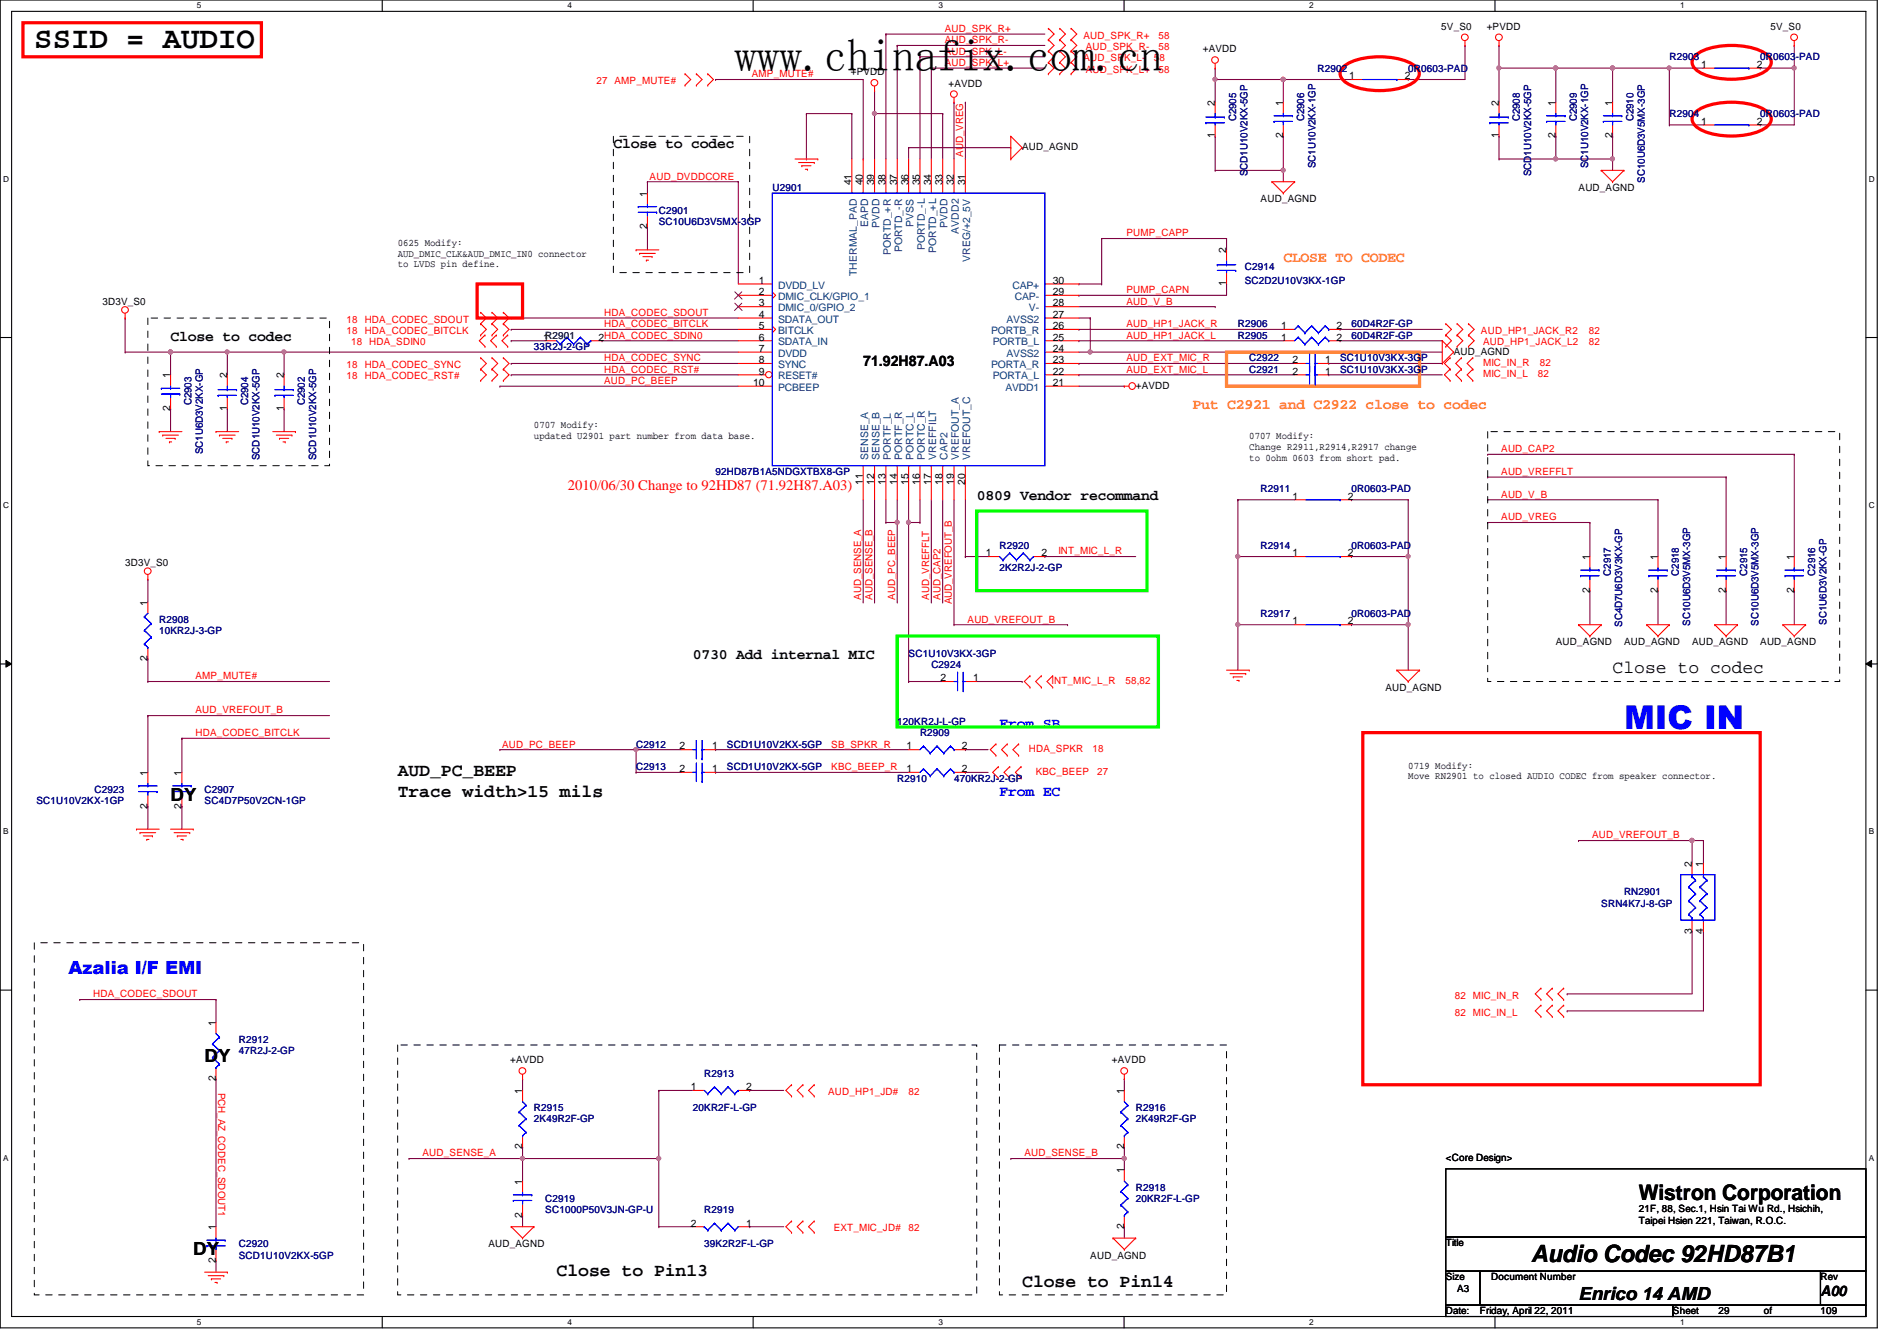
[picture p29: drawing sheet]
<svg xmlns="http://www.w3.org/2000/svg" width="297mm" height="210mm" viewBox="0 0 297 210" stroke-linecap="round" stroke-linejoin="round" font-family="sans-serif">
<defs><g id="words">
<text font-size="7.1" x="115" y="11.1">www.chinafix.com.cn</text>
<text font-size="5.1" fill="#00f" x="254.3" y="114.1">MIC IN</text>
<text font-size="4.8" x="5.4" y="7.6">SSID = AUDIO</text>
<text font-size="3.7" x="239.7" y="197.5">Audio Codec 92HD87B1</text>
<text font-size="3.3" x="256.6" y="187.9">Wistron Corporation</text>
<g font-size="2.8">
<text x="252.5" y="105.4">Close to codec</text>
<text x="26.7" y="125.3">DY</text>
<text x="62.3" y="121.5">AUD_PC_BEEP</text>
<text x="62.3" y="124.7">Trace width&gt;15 mils</text>
<text x="32" y="166.2">DY</text>
<text x="30.3" y="196.4">DY</text>
<text x="87.2" y="199.7">Close to Pin13</text>
<text x="160.1" y="201.5">Close to Pin14</text>
<text x="247.2" y="203.5">Enrico 14 AMD</text>
</g>
<text font-size="2.8" fill="#00f" x="10.7" y="152.5">Azalia I/F EMI</text>
<g font-size="2.3">
<text x="96.1" y="23.2">Close to codec</text>
<text x="26.7" y="53.4">Close to codec</text>
<text x="135.2" y="57.2">71.92H87.A03</text>
<text x="152.9" y="78.3">0809 Vendor recommand</text>
<text x="108.5" y="103.2">0730 Add internal MIC</text>
<text x="285.1" y="202.8">A00</text>
</g>
<g font-size="2.3" fill="#ff8000">
<text x="201" y="41">CLOSE TO CODEC</text>
<text x="186.7" y="64.1">Put C2921 and C2922 close to codec</text>
</g>
<text font-size="2.3" fill="#f00" x="88.9" y="76.7">2010/06/30 Change to 92HD87 (71.92H87.A03)</text>
<g font-size="2.3" fill="#00f">
<text x="156.5" y="113.9">From SB</text>
<text x="156.5" y="124.5">From EC</text>
</g>
<g font-size="1.6" fill="#f00">
<text x="148" y="5">AUD_SPK_R+</text>
<text x="148" y="10.3">AUD_SPK_L+</text>
<text x="148" y="8.6">AUD_SPK_L-</text>
<text x="148" y="6.8">AUD_SPK_R-</text>
<text x="169.7" y="9.6">AUD_SPK_L-</text>
<text x="169.7" y="6.1">AUD_SPK_R+</text>
<text x="170" y="11.4">AUD_SPK_L+</text>
<text x="170" y="7.8">AUD_SPK_R-</text>
<text x="180.7" y="9.6">58</text>
<text x="181.4" y="11.4">58</text>
<text x="181.4" y="7.8">58</text>
<text x="181.4" y="6.1">58</text>
<text x="93.4" y="13.2">27 AMP_MUTE#</text>
<text x="117.7" y="12.1">AMP_MUTE#</text>
<text x="101.7" y="28.1">AUD_DVDDCORE</text>
<text x="150.8" y="24.6" transform="rotate(-90 150.8 24.6)">AUD_VREG</text>
<text x="176.4" y="37">PUMP_CAPP</text>
<text x="176.4" y="45.9">PUMP_CAPN</text>
<text x="176.4" y="47.7">AUD_V_B</text>
<text x="54.3" y="52.3">18 HDA_CODEC_BITCLK</text>
<text x="54.3" y="50.5">18 HDA_CODEC_SDOUT</text>
<text x="94.6" y="51.2">HDA_CODEC_BITCLK</text>
<text x="94.6" y="49.4">HDA_CODEC_SDOUT</text>
<text x="176.4" y="51.2">AUD_HP1_JACK_R</text>
<text x="176.4" y="53">AUD_HP1_JACK_L</text>
<text x="231.9" y="52.3">AUD_HP1_JACK_R2</text>
<text x="248.8" y="52.3">82</text>
<text x="54.3" y="57.6">18 HDA_CODEC_SYNC</text>
<text x="54.3" y="59.4">18 HDA_CODEC_RST#</text>
<text x="55" y="54.1">18 HDA_SDIN0</text>
<text x="94.6" y="56.6">HDA_CODEC_SYNC</text>
<text x="94.6" y="58.3">HDA_CODEC_RST#</text>
<text x="176.4" y="56.6">AUD_EXT_MIC_R</text>
<text x="176.4" y="58.3">AUD_EXT_MIC_L</text>
<text x="232.2" y="54.1">AUD_HP1_JACK_L2</text>
<text x="232.2" y="59.1">MIC_IN_L</text>
<text x="232.2" y="57.3">MIC_IN_R</text>
<text x="240.8" y="59.1">82</text>
<text x="241.1" y="57.3">82</text>
<text x="248.8" y="54.1">82</text>
<text x="94.6" y="60.1">AUD_PC_BEEP</text>
<text x="235.1" y="70.8">AUD_CAP2</text>
<text x="235.1" y="77.9">AUD_V_B</text>
<text x="235.1" y="74.3">AUD_VREFFLT</text>
<text x="235.1" y="81.4">AUD_VREG</text>
<text x="165.7" y="86.8">INT_MIC_L_R</text>
<text x="134.8" y="93.9" transform="rotate(-90 134.8 93.9)">AUD_SENSE_A</text>
<text x="136.6" y="93.9" transform="rotate(-90 136.6 93.9)">AUD_SENSE_B</text>
<text x="140.2" y="93.9" transform="rotate(-90 140.2 93.9)">AUD_PC_BEEP</text>
<text x="145.5" y="93.9" transform="rotate(-90 145.5 93.9)">AUD_VREFFLT</text>
<text x="147.3" y="93.9" transform="rotate(-90 147.3 93.9)">AUD_CAP2</text>
<text x="149.1" y="94.6" transform="rotate(-90 149.1 94.6)">AUD_VREFOUT_B</text>
<text x="151.5" y="97.5">AUD_VREFOUT_B</text>
<text x="30.6" y="106.3">AMP_MUTE#</text>
<text x="164.7" y="107.1">INT_MIC_L_R</text>
<text x="176.2" y="107.1">58,82</text>
<text x="30.6" y="111.7">AUD_VREFOUT_B</text>
<text x="30.6" y="115.2">HDA_CODEC_BITCLK</text>
<text x="78.6" y="117">AUD_PC_BEEP</text>
<text x="130.2" y="117">SB_SPKR_R</text>
<text x="161.1" y="117.7">HDA_SPKR</text>
<text x="171.1" y="117.7">18</text>
<text x="130.2" y="120.6">KBC_BEEP_R</text>
<text x="162.2" y="121.3">KBC_BEEP</text>
<text x="171.8" y="121.3">27</text>
<text x="249.3" y="131.2">AUD_VREFOUT_B</text>
<text x="14.6" y="156.1">HDA_CODEC_SDOUT</text>
<text x="227.8" y="159">82 MIC_IN_L</text>
<text x="227.8" y="156.3">82 MIC_IN_R</text>
<text x="34.2" y="171" transform="rotate(90 34.2 171)">PCH_AZ_CODEC_SDOUT1</text>
<text x="129.7" y="171.4">AUD_HP1_JD#</text>
<text x="142.3" y="171.4">82</text>
<text x="66.2" y="181">AUD_SENSE_A</text>
<text x="160.4" y="181">AUD_SENSE_B</text>
<text x="130.6" y="192.7">EXT_MIC_JD#</text>
<text x="142.3" y="192.7">82</text>
</g>
<g font-size="1.6">
<text x="225.7" y="4.7">5V_S0</text>
<text x="232.8" y="4.7">+PVDD</text>
<text x="277.2" y="4.7">5V_S0</text>
<text x="133.2" y="11.8">+PVDD</text>
<text x="188.3" y="8.2">+AVDD</text>
<text x="266.4" y="10.6">1</text>
<text x="275.1" y="10.6">2</text>
<text x="148.5" y="13.5">+AVDD</text>
<text x="190.2" y="16.6" transform="rotate(-90 190.2 16.6)">2</text>
<text x="200.9" y="16.6" transform="rotate(-90 200.9 16.6)">1</text>
<text x="211.3" y="12.4">1</text>
<text x="220" y="12.4">2</text>
<text x="234.7" y="16.6" transform="rotate(-90 234.7 16.6)">2</text>
<text x="243.6" y="16.6" transform="rotate(-90 243.6 16.6)">1</text>
<text x="252.5" y="16.6" transform="rotate(-90 252.5 16.6)">1</text>
<text x="160.1" y="23.5">AUD_AGND</text>
<text x="190.2" y="21.7" transform="rotate(-90 190.2 21.7)">1</text>
<text x="200.9" y="21.7" transform="rotate(-90 200.9 21.7)">2</text>
<text x="234.7" y="21.7" transform="rotate(-90 234.7 21.7)">1</text>
<text x="243.6" y="21.7" transform="rotate(-90 243.6 21.7)">2</text>
<text x="252.5" y="21.7" transform="rotate(-90 252.5 21.7)">2</text>
<text x="266.4" y="19.5">1</text>
<text x="275.1" y="19.5">2</text>
<text x="133.3" y="29" transform="rotate(-90 133.3 29)">41</text>
<text x="135.1" y="29" transform="rotate(-90 135.1 29)">40</text>
<text x="136.9" y="29" transform="rotate(-90 136.9 29)">39</text>
<text x="138.7" y="29" transform="rotate(-90 138.7 29)">38</text>
<text x="140.5" y="29" transform="rotate(-90 140.5 29)">37</text>
<text x="142.2" y="29" transform="rotate(-90 142.2 29)">36</text>
<text x="144" y="29" transform="rotate(-90 144 29)">35</text>
<text x="145.8" y="29" transform="rotate(-90 145.8 29)">34</text>
<text x="147.6" y="29" transform="rotate(-90 147.6 29)">33</text>
<text x="149.3" y="29" transform="rotate(-90 149.3 29)">32</text>
<text x="151.1" y="29" transform="rotate(-90 151.1 29)">31</text>
<text x="247.2" y="29.9">AUD_AGND</text>
<text x="101.3" y="35.9" transform="rotate(-90 101.3 35.9)">2</text>
<text x="101.3" y="30.8" transform="rotate(-90 101.3 30.8)">1</text>
<text x="197.4" y="31.7">AUD_AGND</text>
<text x="62.3" y="38.6">0625 Modify:</text>
<text x="62.3" y="40.2">AUD_DMIC_CLK&amp;AUD_DMIC_IN0 connector</text>
<text x="62.3" y="41.9">to LVDS pin define.</text>
<text x="192" y="39.7" transform="rotate(-90 192 39.7)">2</text>
<text x="16" y="47.7">3D3V_S0</text>
<text x="118.8" y="44.4">1</text>
<text x="118.8" y="46.2">2</text>
<text x="118.8" y="48">3</text>
<text x="164.8" y="48">28</text>
<text x="164.8" y="46.2">29</text>
<text x="164.8" y="44.4">30</text>
<text x="192" y="44.8" transform="rotate(-90 192 44.8)">1</text>
<text x="85" y="53.3">1R2901</text>
<text x="93.7" y="53.3">2HDA_CODEC_SDIN0</text>
<text x="118.8" y="49.7">4</text>
<text x="118.8" y="51.5">5</text>
<text x="118.8" y="53.3">6</text>
<text x="164.8" y="53.3">25</text>
<text x="164.8" y="51.5">26</text>
<text x="164.8" y="49.7">27</text>
<text x="200.6" y="53.3">1</text>
<text x="200.6" y="51.5">1</text>
<text x="209.3" y="53.3">2</text>
<text x="209.3" y="51.5">2</text>
<text x="26.7" y="59.2" transform="rotate(-90 26.7 59.2)">1</text>
<text x="35.6" y="59.2" transform="rotate(-90 35.6 59.2)">2</text>
<text x="44.4" y="59.2" transform="rotate(-90 44.4 59.2)">2</text>
<text x="118.8" y="55.1">7</text>
<text x="118.8" y="56.9">8</text>
<text x="118.8" y="58.6">9</text>
<text x="164.8" y="58.6">22</text>
<text x="164.8" y="56.9">23</text>
<text x="164.8" y="55.1">24</text>
<text x="202.4" y="58.6">2</text>
<text x="202.4" y="56.9">2</text>
<text x="207.5" y="58.6">1</text>
<text x="207.5" y="56.9">1</text>
<text x="227.6" y="55.5">AUD_AGND</text>
<text x="26.7" y="64.3" transform="rotate(-90 26.7 64.3)">2</text>
<text x="35.6" y="64.3" transform="rotate(-90 35.6 64.3)">1</text>
<text x="44.4" y="64.3" transform="rotate(-90 44.4 64.3)">1</text>
<text x="117.9" y="60.4">10</text>
<text x="164.8" y="60.4">21</text>
<text x="177.8" y="60.8">+AVDD</text>
<text x="83.6" y="67">0707 Modify:</text>
<text x="83.6" y="68.7">updated U2901 part number from data base.</text>
<text x="195.6" y="68.8">0707 Modify:</text>
<text x="195.6" y="70.4">Change R2911,R2914,R2917 change</text>
<text x="135.1" y="75.9" transform="rotate(-90 135.1 75.9)">11</text>
<text x="136.9" y="75.9" transform="rotate(-90 136.9 75.9)">12</text>
<text x="138.7" y="75.9" transform="rotate(-90 138.7 75.9)">13</text>
<text x="140.5" y="75.9" transform="rotate(-90 140.5 75.9)">14</text>
<text x="142.2" y="75.9" transform="rotate(-90 142.2 75.9)">15</text>
<text x="144" y="75.9" transform="rotate(-90 144 75.9)">16</text>
<text x="145.8" y="75.9" transform="rotate(-90 145.8 75.9)">17</text>
<text x="147.6" y="75.9" transform="rotate(-90 147.6 75.9)">18</text>
<text x="149.3" y="75.9" transform="rotate(-90 149.3 75.9)">19</text>
<text x="151.1" y="75.9" transform="rotate(-90 151.1 75.9)">20</text>
<text x="195.6" y="72.1">to 0ohm 0603 from short pad.</text>
<text x="202.4" y="78.2">1</text>
<text x="211.1" y="78.2">2</text>
<text x="19.6" y="88.6">3D3V_S0</text>
<text x="154.4" y="87.1">1</text>
<text x="163.1" y="87.1">2</text>
<text x="202.4" y="87.1">1</text>
<text x="211.1" y="87.1">2</text>
<text x="248.9" y="87.7" transform="rotate(-90 248.9 87.7)">1</text>
<text x="259.6" y="87.7" transform="rotate(-90 259.6 87.7)">1</text>
<text x="270.3" y="87.7" transform="rotate(-90 270.3 87.7)">1</text>
<text x="280.9" y="87.7" transform="rotate(-90 280.9 87.7)">1</text>
<text x="23.1" y="94.8" transform="rotate(-90 23.1 94.8)">1</text>
<text x="248.9" y="92.8" transform="rotate(-90 248.9 92.8)">2</text>
<text x="259.6" y="92.8" transform="rotate(-90 259.6 92.8)">2</text>
<text x="270.3" y="92.8" transform="rotate(-90 270.3 92.8)">2</text>
<text x="280.9" y="92.8" transform="rotate(-90 280.9 92.8)">2</text>
<text x="202.4" y="97.7">1</text>
<text x="211.1" y="97.7">2</text>
<text x="243.6" y="101">AUD_AGND</text>
<text x="254.3" y="101">AUD_AGND</text>
<text x="265" y="101">AUD_AGND</text>
<text x="275.6" y="101">AUD_AGND</text>
<text x="23.1" y="103.5" transform="rotate(-90 23.1 103.5)">2</text>
<text x="147.3" y="106.6">2</text>
<text x="152.4" y="106.6">1</text>
<text x="217" y="108.1">AUD_AGND</text>
<text x="106.4" y="117.3">2</text>
<text x="111.5" y="117.3">1</text>
<text x="141.9" y="117.3">1</text>
<text x="150.6" y="117.3">2</text>
<text x="23.1" y="121.5" transform="rotate(-90 23.1 121.5)">1</text>
<text x="28.4" y="121.5" transform="rotate(-90 28.4 121.5)">1</text>
<text x="106.4" y="120.9">2</text>
<text x="111.5" y="120.9">1</text>
<text x="141.9" y="120.9">1</text>
<text x="150.6" y="120.9">2</text>
<text x="220.5" y="120.4">0719 Modify:</text>
<text x="220.5" y="122">Move RN2901 to closed AUDIO CODEC from speaker connector.</text>
<text x="23.1" y="126.6" transform="rotate(-90 23.1 126.6)">2</text>
<text x="28.4" y="126.6" transform="rotate(-90 28.4 126.6)">2</text>
<text x="264.9" y="135.7" transform="rotate(-90 264.9 135.7)">2</text>
<text x="266.7" y="135.7" transform="rotate(-90 266.7 135.7)">1</text>
<text x="264.9" y="146.1" transform="rotate(-90 264.9 146.1)">3</text>
<text x="266.7" y="146.1" transform="rotate(-90 266.7 146.1)">4</text>
<text x="33.8" y="160.6" transform="rotate(-90 33.8 160.6)">1</text>
<text x="79.9" y="166.5">+AVDD</text>
<text x="174.1" y="166.5">+AVDD</text>
<text x="33.8" y="169.2" transform="rotate(-90 33.8 169.2)">2</text>
<text x="81.8" y="171.2" transform="rotate(-90 81.8 171.2)">1</text>
<text x="108.2" y="170.6">1</text>
<text x="116.8" y="170.6">2</text>
<text x="176" y="171.2" transform="rotate(-90 176 171.2)">1</text>
<text x="81.8" y="179.9" transform="rotate(-90 81.8 179.9)">2</text>
<text x="176" y="179.9" transform="rotate(-90 176 179.9)">2</text>
<text x="81.8" y="185.5" transform="rotate(-90 81.8 185.5)">1</text>
<text x="176" y="183.7" transform="rotate(-90 176 183.7)">1</text>
<text x="226.4" y="181.7">&lt;Core Design&gt;</text>
<text x="81.8" y="190.6" transform="rotate(-90 81.8 190.6)">2</text>
<text x="108.2" y="192">2</text>
<text x="116.8" y="192">1</text>
<text x="256.6" y="189.7">21F, 88, Sec.1, Hsin Tai Wu Rd., Hsichih,</text>
<text x="256.6" y="191.6">Taipei Hsien 221, Taiwan, R.O.C.</text>
<text x="33.8" y="197.7" transform="rotate(-90 33.8 197.7)">2</text>
<text x="33.8" y="192.6" transform="rotate(-90 33.8 192.6)">1</text>
<text x="76.5" y="195.2">AUD_AGND</text>
<text x="170.7" y="197">AUD_AGND</text>
<text x="176" y="192.4" transform="rotate(-90 176 192.4)">2</text>
<text x="226.4" y="195.1">Title</text>
<text x="226.4" y="200.4">Size</text>
<text x="228.2" y="202.2">A3</text>
<text x="233.5" y="200.4">Document Number</text>
<text x="285.1" y="200.4">Rev</text>
<text x="226.4" y="205.7">Date:</text>
<text x="231.7" y="205.7">Friday, April 22, 2011</text>
<text x="262" y="205.7">Sheet</text>
<text x="269.1" y="205.7">29</text>
<text x="276.2" y="205.7">of</text>
<text x="285.1" y="205.7">109</text>
</g>
<g font-size="1.6" fill="#000080">
<text x="206.3" y="11.2">R2902</text>
<text x="220.5" y="11.2">0R0603-PAD</text>
<text x="261.4" y="9.4">R2903</text>
<text x="275.6" y="9.4">0R0603-PAD</text>
<text x="193.5" y="19" transform="rotate(-90 193.5 19)">C2905</text>
<text x="204.2" y="19" transform="rotate(-90 204.2 19)">C2906</text>
<text x="238" y="19" transform="rotate(-90 238 19)">C2908</text>
<text x="246.9" y="19" transform="rotate(-90 246.9 19)">C2909</text>
<text x="255.8" y="19" transform="rotate(-90 255.8 19)">C2910</text>
<text x="261.4" y="18.3">R2904</text>
<text x="275.6" y="18.3">0R0603-PAD</text>
<text x="120.9" y="29.9">U2901</text>
<text x="195.3" y="27.6" transform="rotate(-90 195.3 27.6)">SCD1U10V2KX-5GP</text>
<text x="206" y="26.3" transform="rotate(-90 206 26.3)">SC1U10V2KX-1GP</text>
<text x="239.8" y="27.6" transform="rotate(-90 239.8 27.6)">SCD1U10V2KX-5GP</text>
<text x="248.7" y="26.3" transform="rotate(-90 248.7 26.3)">SC1U10V2KX-1GP</text>
<text x="257.6" y="28.6" transform="rotate(-90 257.6 28.6)">SC10U6D3V5MX-3GP</text>
<text x="103.2" y="33.4">C2901</text>
<text x="103.2" y="35.2">SC10U6D3V5MX-3GP</text>
<text x="194.9" y="42.3">C2914</text>
<text x="194.9" y="44.4">SC2D2U10V3KX-1GP</text>
<text x="193.8" y="53">R2905</text>
<text x="193.8" y="51.2">R2906</text>
<text x="211.6" y="53">60D4R2F-GP</text>
<text x="211.6" y="51.2">60D4R2F-GP</text>
<text x="83.6" y="54.8">33R2J-2-GP</text>
<text x="195.6" y="58.3">C2921</text>
<text x="195.6" y="56.6">C2922</text>
<text x="209.8" y="58.3">SC1U10V3KX-3GP</text>
<text x="209.8" y="56.6">SC1U10V3KX-3GP</text>
<text x="30" y="63.5" transform="rotate(-90 30 63.5)">C2903</text>
<text x="38.9" y="63.5" transform="rotate(-90 38.9 63.5)">C2904</text>
<text x="47.7" y="63.5" transform="rotate(-90 47.7 63.5)">C2902</text>
<text x="31.7" y="71.1" transform="rotate(-90 31.7 71.1)">SC1U6D3V2KX-GP</text>
<text x="40.6" y="72" transform="rotate(-90 40.6 72)">SCD1U10V2KX-5GP</text>
<text x="49.5" y="72" transform="rotate(-90 49.5 72)">SCD1U10V2KX-5GP</text>
<text x="112.1" y="74.3">92HD87B1A5NDGXTBX8-GP</text>
<text x="197.4" y="77">R2911</text>
<text x="211.6" y="77">0R0603-PAD</text>
<text x="156.5" y="85.9">R2920</text>
<text x="156.5" y="89.5">2K2R2J-2-GP</text>
<text x="197.4" y="85.9">R2914</text>
<text x="211.6" y="85.9">0R0603-PAD</text>
<text x="252.2" y="90.1" transform="rotate(-90 252.2 90.1)">C2917</text>
<text x="262.9" y="90.1" transform="rotate(-90 262.9 90.1)">C2918</text>
<text x="273.6" y="90.1" transform="rotate(-90 273.6 90.1)">C2915</text>
<text x="284.2" y="90.1" transform="rotate(-90 284.2 90.1)">C2916</text>
<text x="24.9" y="97.5">R2908</text>
<text x="24.9" y="99.2">10KR2J-3-GP</text>
<text x="197.4" y="96.6">R2917</text>
<text x="211.6" y="96.6">0R0603-PAD</text>
<text x="254" y="98.1" transform="rotate(-90 254 98.1)">SC4D7U6D3V3KX-GP</text>
<text x="264.7" y="98" transform="rotate(-90 264.7 98)">SC10U6D3V5MX-3GP</text>
<text x="275.3" y="98" transform="rotate(-90 275.3 98)">SC10U6D3V5MX-3GP</text>
<text x="286" y="97.8" transform="rotate(-90 286 97.8)">SC1U6D3V2KX-GP</text>
<text x="142.3" y="102.8">SC1U10V3KX-3GP</text>
<text x="145.8" y="104.6">C2924</text>
<text x="140.5" y="113.5">120KR2J-L-GP</text>
<text x="99.6" y="117">C2912</text>
<text x="113.8" y="117">SCD1U10V2KX-5GP</text>
<text x="144.1" y="115.2">R2909</text>
<text x="5.7" y="125.9">SC1U10V2KX-1GP</text>
<text x="14.8" y="124.1">C2923</text>
<text x="32" y="124.1">C2907</text>
<text x="32" y="125.9">SC4D7P50V2CN-1GP</text>
<text x="99.6" y="120.6">C2913</text>
<text x="113.8" y="120.6">SCD1U10V2KX-5GP</text>
<text x="140.5" y="122.3">R2910</text>
<text x="149.4" y="122.3">470KR2J-2-GP</text>
<text x="250.7" y="141.9">SRN4K7J-8-GP</text>
<text x="254.3" y="140.1">RN2901</text>
<text x="37.4" y="163.2">R2912</text>
<text x="37.4" y="165">47R2J-2-GP</text>
<text x="83.6" y="173.9">R2915</text>
<text x="108.5" y="173.9">20KR2F-L-GP</text>
<text x="110.3" y="168.6">R2913</text>
<text x="177.8" y="173.9">R2916</text>
<text x="83.6" y="175.7">2K49R2F-GP</text>
<text x="177.8" y="175.7">2K49R2F-GP</text>
<text x="85.4" y="188.1">C2919</text>
<text x="85.4" y="189.9">SC1000P50V3JN-GP-U</text>
<text x="110.3" y="189.9">R2919</text>
<text x="177.8" y="186.4">R2918</text>
<text x="177.8" y="188.1">20KR2F-L-GP</text>
<text x="37.4" y="195.2">C2920</text>
<text x="37.4" y="197">SCD1U10V2KX-5GP</text>
<text x="110.3" y="195.2">39K2R2F-L-GP</text>
</g>
<g font-size="1.6" fill="#004080">
<text x="135.9" y="35.6" transform="rotate(-90 135.9 35.6)">EAPD</text>
<text x="137.7" y="35.7" transform="rotate(-90 137.7 35.7)">PVDD</text>
<text x="143" y="35.5" transform="rotate(-90 143 35.5)">PVSS</text>
<text x="148.4" y="35.7" transform="rotate(-90 148.4 35.7)">PVDD</text>
<text x="139.5" y="39.9" transform="rotate(-90 139.5 39.9)">PORTD_+R</text>
<text x="141.3" y="39.5" transform="rotate(-90 141.3 39.5)">PORTD_-R</text>
<text x="144.8" y="39.2" transform="rotate(-90 144.8 39.2)">PORTD_-L</text>
<text x="146.6" y="39.6" transform="rotate(-90 146.6 39.6)">PORTD_+L</text>
<text x="150.2" y="36.6" transform="rotate(-90 150.2 36.6)">AVDD2</text>
<text x="151.9" y="41" transform="rotate(-90 151.9 41)">VREG/+2_5V</text>
<text x="121.8" y="45.2">DVDD_LV</text>
<text x="121.8" y="46.9">DMIC_CLK/GPIO_1</text>
<text x="134.2" y="43.2" transform="rotate(-90 134.2 43.2)">THERMAL_PAD</text>
<text x="158.5" y="45.2">CAP+</text>
<text x="158.9" y="46.9">CAP-</text>
<text x="121.8" y="48.7">DMIC_0/GPIO_2</text>
<text x="121.8" y="50.5">SDATA_OUT</text>
<text x="121.8" y="52.3">BITCLK</text>
<text x="155.2" y="52.3">PORTB_R</text>
<text x="157.6" y="50.5">AVSS2</text>
<text x="161.1" y="48.7">V-</text>
<text x="121.8" y="54.1">SDATA_IN</text>
<text x="121.8" y="55.8">DVDD</text>
<text x="121.8" y="57.6">SYNC</text>
<text x="121.8" y="59.4">RESET#</text>
<text x="155.2" y="57.6">PORTA_R</text>
<text x="155.4" y="59.4">PORTA_L</text>
<text x="155.4" y="54.1">PORTB_L</text>
<text x="157.6" y="55.8">AVSS2</text>
<text x="121.8" y="61.2">PCBEEP</text>
<text x="157.4" y="61.2">AVDD1</text>
<text x="135.9" y="72" transform="rotate(-90 135.9 72)">SENSE_A</text>
<text x="137.7" y="72" transform="rotate(-90 137.7 72)">SENSE_B</text>
<text x="139.5" y="72" transform="rotate(-90 139.5 72)">PORTF_L</text>
<text x="141.3" y="72" transform="rotate(-90 141.3 72)">PORTF_R</text>
<text x="143" y="72" transform="rotate(-90 143 72)">PORTC_L</text>
<text x="144.8" y="72" transform="rotate(-90 144.8 72)">PORTC_R</text>
<text x="146.6" y="72" transform="rotate(-90 146.6 72)">VREFFILT</text>
<text x="148.4" y="72" transform="rotate(-90 148.4 72)">CAP2</text>
<text x="150.2" y="72" transform="rotate(-90 150.2 72)">VREFOUT_A</text>
<text x="151.9" y="72" transform="rotate(-90 151.9 72)">VREFOUT_C</text>
</g>
<g font-size="1.3">
<text x="30.8" y="1.3">5</text>
<text x="88.9" y="1.3">4</text>
<text x="146.9" y="1.3">3</text>
<text x="205" y="1.3">2</text>
<text x="263.1" y="1.3">1</text>
<text x=".5" y="28.4">D</text>
<text x="292.6" y="28.4">D</text>
<text x=".5" y="79.5">C</text>
<text x="292.6" y="79.5">C</text>
<text x=".5" y="130.6">B</text>
<text x="292.6" y="130.6">B</text>
<text x=".5" y="181.7">A</text>
<text x="292.6" y="181.7">A</text>
<text x="30.8" y="207.4">5</text>
<text x="88.9" y="207.4">4</text>
<text x="146.9" y="207.4">3</text>
<text x="205" y="207.4">2</text>
<text x="263.1" y="207.4">1</text>
</g>
</g></defs>
<path d="M0 0h293.9v207.8h-293.9zM1.8 1.8h290.4v204.3h-290.4z" fill="none" stroke="#000" stroke-width=".17"/>
<g fill="#fff">
<path d="M30.8 .2h.7v1.4h-.7z"/>
<path d="M30.8 206.2h.7v1.4h-.7z"/>
</g>
<path d="M59.9 0v1.8M59.9 206.1v1.7" fill="none" stroke="#000" stroke-width=".17"/>
<g fill="#fff">
<path d="M88.9 .2h.6v1.4h-.6z"/>
<path d="M88.9 206.2h.6v1.4h-.6z"/>
</g>
<path d="M117.9 0v1.8M117.9 206.1v1.7" fill="none" stroke="#000" stroke-width=".17"/>
<g fill="#fff">
<path d="M146.9 .2h.7v1.4h-.7z"/>
<path d="M146.9 206.2h.7v1.4h-.7z"/>
</g>
<path d="M176 0v1.8M176 206.1v1.7" fill="none" stroke="#000" stroke-width=".17"/>
<g fill="#fff">
<path d="M205 .2h.7v1.4h-.7z"/>
<path d="M205 206.2h.7v1.4h-.7z"/>
</g>
<path d="M234.1 0v1.8M234.1 206.1v1.7" fill="none" stroke="#000" stroke-width=".17"/>
<g fill="#fff">
<path d="M263.1 .2h.7v1.4h-.7z"/>
<path d="M263.1 206.2h.7v1.4h-.7z"/>
<path d="M.5 27.3h.9v1.4h-.9z"/>
<path d="M292.6 27.3h.9v1.4h-.9z"/>
<path d="M.5 78.4h.9v1.4h-.9z"/>
<path d="M292.6 78.4h.9v1.4h-.9z"/>
</g>
<path d="M0 52.8h1.8M292.2 52.8h1.7" fill="none" stroke="#000" stroke-width=".17"/>
<g fill="#fff">
<path d="M.5 129.5h.8v1.3h-.8z"/>
<path d="M292.6 129.5h.8v1.3h-.8z"/>
</g>
<path d="M0 103.9h1.8M292.2 103.9h1.7" fill="none" stroke="#000" stroke-width=".17"/>
<path d="M.9 103.4l.9 .5-.9 .5zM292.2 103.9l.9-.5v1z" fill="#000"/>
<path d="M.9 103.4l.9 .5-.9 .5zM292.2 103.9l.9-.5v1z" fill="none" stroke="#000" stroke-width=".16"/>
<g fill="#fff">
<path d="M.5 180.5h.8v1.4h-.8z"/>
<path d="M292.6 180.5h.8v1.4h-.8z"/>
</g>
<path d="M0 155h1.8M292.2 155h1.7" fill="none" stroke="#000" stroke-width=".17"/>
<path d="M281 10.7h.1M281 10.7v8.9M94.3 53.3h.1M94.3 53.3h21.3M192.1 44.4h.1M192.1 44.4v1.8M176.1 168.9h.1M176.1 168.9v1.8" fill="none" stroke="#800040" stroke-width=".17"/>
<circle cx="280.9" cy="10.6" r=".32" fill="#f0f"/>
<circle cx="280.9" cy="10.6" r=".32" fill="none" stroke="#f0f" stroke-width=".17"/>
<path d="M103.2 170.7h.1M103.2 170.7v10.6" fill="none" stroke="#800040" stroke-width=".17"/>
<circle cx="103.1" cy="181.3" r=".32" fill="#f0f"/>
<circle cx="103.1" cy="181.3" r=".32" fill="none" stroke="#f0f" stroke-width=".17"/>
<path d="M220.5 12.4h.1M229.4 7.1h.1M229.4 7.1v5.3h-8.9M234.7 10.7h.1M234.7 10.7v5.3M261.4 10.7h.1M261.4 10.7h5.3M101.4 28.4h.1M101.4 28.4h14.2M103.2 170.7h.1M103.2 170.7h5.3" fill="none" stroke="#800040" stroke-width=".17"/>
<circle cx="261.4" cy="10.6" r=".32" fill="#f0f"/>
<circle cx="261.4" cy="10.6" r=".32" fill="none" stroke="#f0f" stroke-width=".17"/>
<g fill="none" stroke="#800040" stroke-width=".17">
<path d="M80 51.6h.1M80 51.6h35.6M168.9 51.6h.1M168.9 46.2h.1M168.9 51.6h32M168.9 46.2h23.2M259.6 92.5h.1M259.6 92.5v5.3M270.3 92.5h.1M270.3 92.5v5.3M28.5 115.6h.1M28.5 115.6h23.1"/>
<path d="M64 181.3h.1M64 181.3h17.8M176.1 181.3h.1M176.1 181.3v1.8"/>
</g>
<circle cx="81.8" cy="181.3" r=".32" fill="#f0f"/>
<circle cx="81.8" cy="181.3" r=".32" fill="none" stroke="#f0f" stroke-width=".17"/>
<g fill="none" stroke="#800040" stroke-width=".17">
<path d="M200.9 12.4h.1M200.9 12.4h10.7M234.7 7.1h.1M234.7 7.1v3.6M261.4 10.7h.1M261.4 19.6h.1M261.4 10.7v8.9M261.4 19.6h5.3M115.6 28.4h.1M115.6 28.4v16M252.5 21.3h.1M252.5 21.3v3.6"/>
<path d="M117.4 170.7h.1M117.4 170.7h5.3M81.8 190.2h.1M81.8 190.2v1.8"/>
</g>
<circle cx="200.9" cy="12.4" r=".32" fill="#f0f"/>
<circle cx="200.9" cy="12.4" r=".32" fill="none" stroke="#f0f" stroke-width=".17"/>
<path d="M190.3 12.4h.1M190.3 12.4v3.6M190.3 21.3h.1M190.3 21.3v5.4" fill="none" stroke="#800040" stroke-width=".17"/>
<circle cx="190.3" cy="12.4" r=".32" fill="#f0f"/>
<circle cx="190.3" cy="12.4" r=".32" fill="none" stroke="#f0f" stroke-width=".17"/>
<path d="M200.9 12.4h.1M200.9 12.4v3.6" fill="none" stroke="#800040" stroke-width=".17"/>
<circle cx="200.9" cy="12.4" r=".32" fill="#f0f"/>
<circle cx="200.9" cy="12.4" r=".32" fill="none" stroke="#f0f" stroke-width=".17"/>
<path d="M200.9 26.7h.1M200.9 26.7v1.7" fill="none" stroke="#800040" stroke-width=".17"/>
<circle cx="200.9" cy="26.6" r=".32" fill="#f0f"/>
<circle cx="200.9" cy="26.6" r=".32" fill="none" stroke="#f0f" stroke-width=".17"/>
<g fill="none" stroke="#800040" stroke-width=".17">
<path d="M112 12.4h.1M112 12.4h23.2M243.6 10.7h.1M243.6 10.7v5.3M252.5 10.7h.1M252.5 10.7v5.3M172.5 37.3h.1M172.5 37.3h19.6M190.3 26.7h.1M200.9 21.3h.1M200.9 21.3v5.4h-10.6M99.6 117.3h.1"/>
<path d="M99.6 117.3v3.6M28.5 126.2h.1M28.5 126.2v3.6"/>
</g>
<circle cx="99.6" cy="117.3" r=".32" fill="#f0f"/>
<circle cx="99.6" cy="117.3" r=".32" fill="none" stroke="#f0f" stroke-width=".17"/>
<g fill="none" stroke="#800040" stroke-width=".17">
<path d="M275.6 19.6h.1M275.6 19.6h5.4M232.9 78.2h.1M232.9 78.2h26.7M259.6 78.2h.1M259.6 78.2v8.9M281 92.5h.1M281 92.5v5.3M78.3 117.3h.1M78.3 117.3h28.4M99.6 117.3h.1M112 117.3h.1"/>
<path d="M112 117.3h30.3M151.2 117.3h.1M151.2 117.3h3.5M99.6 120.9h.1M99.6 120.9h7.1M112 120.9h.1M112 120.9h30.3M151.2 120.9h.1M151.2 120.9h3.5M81.8 179.6h.1M81.8 179.6v5.3M81.8 181.3h.1"/>
<path d="M158.3 181.3h.1M158.3 181.3h17.8"/>
</g>
<circle cx="176" cy="181.3" r=".32" fill="#f0f"/>
<circle cx="176" cy="181.3" r=".32" fill="none" stroke="#f0f" stroke-width=".17"/>
<g fill="none" stroke="#800040" stroke-width=".17">
<path d="M144.1 8.9h.1M144.1 8.9h19.5M145.8 10.7h.1M145.8 10.7h17.8M234.7 10.7h.1M234.7 10.7h8.9M275.6 10.7h.1M281 7.1h.1M281 7.1v3.6h-5.4M101.4 35.6h.1M101.4 35.6v3.5M168.9 56.9h.1"/>
<path d="M168.9 53.3h.1M168.9 58.7h.1M168.9 56.9h33.8M168.9 53.3h32M168.9 58.7h33.8M208.1 58.7h.1M208.1 56.9h.1M208.1 56.9h17.7M208.1 58.7h17.7M209.8 53.3h.1M209.8 51.6h.1M209.8 53.3h16"/>
<path d="M209.8 51.6h16M232.9 81.8h.1M232.9 81.8h16M248.9 81.8h.1M248.9 81.8v5.3M23.2 112h.1M23.2 112v8.9M23.2 112h28.4M23.2 126.2h.1M23.2 126.2v3.6M81.8 168.9h.1M81.8 168.9v1.8"/>
<path d="M176.1 179.6h.1M176.1 179.6v1.7M81.8 181.3h.1M81.8 181.3h21.4"/>
</g>
<circle cx="243.6" cy="10.6" r=".32" fill="#f0f"/>
<circle cx="243.6" cy="10.6" r=".32" fill="none" stroke="#f0f" stroke-width=".17"/>
<circle cx="234.7" cy="10.6" r=".32" fill="#f0f"/>
<circle cx="234.7" cy="10.6" r=".32" fill="none" stroke="#f0f" stroke-width=".17"/>
<path d="M243.6 24.9h.1M243.6 24.9h8.9M252.5 24.9h.1M252.5 24.9v1.8" fill="none" stroke="#800040" stroke-width=".17"/>
<circle cx="252.5" cy="24.9" r=".32" fill="#f0f"/>
<circle cx="252.5" cy="24.9" r=".32" fill="none" stroke="#f0f" stroke-width=".17"/>
<g fill="none" stroke="#800040" stroke-width=".17">
<path d="M243.6 21.3h.1M243.6 21.3v3.6M44.5 55.1h.1M44.5 55.1h71.1M28.5 115.6h.1M28.5 115.6v5.3M12.5 156.5h.1M12.5 156.5h21.3M33.8 156.5h.1M33.8 156.5v3.5M33.8 168.9h.1M33.8 168.9v23.1"/>
<path d="M33.8 197.3h.1M33.8 197.3v1.8M103.2 181.3h.1M103.2 192h.1M103.2 181.3v10.7M103.2 192h5.3M176.1 192h.1M176.1 192v1.8"/>
</g>
<circle cx="44.5" cy="55.1" r=".32" fill="#f0f"/>
<circle cx="44.5" cy="55.1" r=".32" fill="none" stroke="#f0f" stroke-width=".17"/>
<path d="M19.6 55.1h.1M19.6 55.1h7.1M26.7 55.1h.1M26.7 55.1v3.6M35.6 55.1h.1M35.6 55.1v3.6" fill="none" stroke="#800040" stroke-width=".17"/>
<circle cx="26.7" cy="55.1" r=".32" fill="#f0f"/>
<circle cx="26.7" cy="55.1" r=".32" fill="none" stroke="#f0f" stroke-width=".17"/>
<path d="M19.6 49.8h.1M19.6 49.8v5.3M26.7 55.1h.1M26.7 55.1h8.9M26.7 64h.1M26.7 64v3.6M35.6 64h.1M35.6 64v3.6" fill="none" stroke="#800040" stroke-width=".17"/>
<circle cx="26.7" cy="55.1" r=".32" fill="#f0f"/>
<circle cx="26.7" cy="55.1" r=".32" fill="none" stroke="#f0f" stroke-width=".17"/>
<g fill="none" stroke="#800040" stroke-width=".17">
<path d="M234.7 21.3h.1M234.7 24.9h.1M234.7 21.3v3.6M234.7 24.9h8.9M80 56.9h.1M80 58.7h.1M80 53.3h.1M80 49.8h.1M80 56.9h35.6M80 58.7h35.6M80 53.3h5.4M80 49.8h35.6"/>
<path d="M44.5 64h.1M44.5 64v3.6M232.9 74.7h.1M232.9 74.7h37.4M270.3 74.7h.1M270.3 74.7v12.4M248.9 92.5h.1M248.9 92.5v5.3M117.4 192h.1M117.4 192h5.3"/>
</g>
<circle cx="243.6" cy="24.9" r=".32" fill="#f0f"/>
<circle cx="243.6" cy="24.9" r=".32" fill="none" stroke="#f0f" stroke-width=".17"/>
<g fill="none" stroke="#800040" stroke-width=".17">
<path d="M101.4 28.4h.1M101.4 28.4v1.8M192.1 37.3h.1M192.1 37.3v1.8M78.3 60.4h.1M78.3 60.4h37.3M135.2 78.2v16M136.9 78.2v16M138.7 78.2v3.6M140.5 78.2v3.6M232.9 71.1h.1M232.9 71.1h48.1"/>
<path d="M281 71.1h.1M281 71.1v16M135.2 94.2h.1M136.9 94.2h.1M138.7 81.8h.1M140.5 81.8h.1"/>
</g>
<circle cx="140.5" cy="81.8" r=".32" fill="#f0f"/>
<circle cx="140.5" cy="81.8" r=".32" fill="none" stroke="#f0f" stroke-width=".17"/>
<g fill="none" stroke="#800040" stroke-width=".17">
<path d="M168.9 55.1h1.8M168.9 49.8h1.8M170.7 55.1h.1M170.7 49.8h.1M170.7 49.8v5.3M145.8 78.2v16M147.6 78.2v16M149.4 78.2v19.6M168.9 60.4h7.2M176.1 60.4h.1M138.7 81.8h1.8M140.5 81.8h.1"/>
<path d="M140.5 94.2h.1M140.5 81.8v12.4M145.8 94.2h.1M147.6 94.2h.1M149.4 97.8h.1M149.4 97.8h17.8M167.2 97.8h.1"/>
</g>
<circle cx="170.7" cy="55.1" r=".32" fill="#f0f"/>
<circle cx="170.7" cy="55.1" r=".32" fill="none" stroke="#f0f" stroke-width=".17"/>
<g fill="none" stroke="#800040" stroke-width=".17">
<path d="M136.9 17.8h.1M136.9 14.2v10.7M136.9 17.8h10.7M144.1 8.9h.1M144.1 8.9v16M145.8 10.7h.1M145.8 10.7v14.2M147.6 17.8h.1M147.6 17.8v7.1M149.4 16h.1M149.4 16v8.9M151.2 16h.1"/>
<path d="M151.2 16v8.9M142.3 23.1h.1M142.3 23.1v1.8M142.3 23.1h16M158.3 23.1h.1M172.5 37.3v7.1M168.9 44.4h.1M168.9 48h21.4M168.9 44.4h3.6M170.7 55.1h.1M170.7 55.1h55.1M172.5 44.4h.1"/>
<path d="M190.3 48h.1"/>
</g>
<circle cx="136.9" cy="17.8" r=".32" fill="#f0f"/>
<circle cx="136.9" cy="17.8" r=".32" fill="none" stroke="#f0f" stroke-width=".17"/>
<path d="M126.3 17.8h.1M126.3 17.8h7.1M126.3 17.8v7.1M133.4 17.8h.1M133.4 17.8v7.1M135.2 12.4v12.5M126.3 24.9h.1M135.2 24.9h.1M35.6 55.1h.1M35.6 55.1h8.9M44.5 55.1h.1M44.5 55.1v3.6" fill="none" stroke="#800040" stroke-width=".17"/>
<circle cx="35.6" cy="55.1" r=".32" fill="#f0f"/>
<circle cx="35.6" cy="55.1" r=".32" fill="none" stroke="#f0f" stroke-width=".17"/>
<path d="M138.7 5.3h.1M138.7 5.3v19.6M138.7 5.3h24.9M140.5 7.1h.1M140.5 7.1v17.8M140.5 7.1h23.1M190.3 12.4h.1M190.3 12.4h10.6" fill="none" stroke="#800040" stroke-width=".17"/>
<circle cx="200.9" cy="12.4" r=".32" fill="#f0f"/>
<circle cx="200.9" cy="12.4" r=".32" fill="none" stroke="#f0f" stroke-width=".17"/>
<path d="M190.3 10.7h.1M190.3 10.7v1.7M243.6 10.7h.1M243.6 10.7h8.9" fill="none" stroke="#800040" stroke-width=".17"/>
<circle cx="252.5" cy="10.6" r=".32" fill="#f0f"/>
<circle cx="252.5" cy="10.6" r=".32" fill="none" stroke="#f0f" stroke-width=".17"/>
<circle cx="243.6" cy="10.6" r=".32" fill="#f0f"/>
<circle cx="243.6" cy="10.6" r=".32" fill="none" stroke="#f0f" stroke-width=".17"/>
<path d="M252.5 10.7h.1M252.5 10.7h8.9" fill="none" stroke="#800040" stroke-width=".17"/>
<circle cx="252.5" cy="10.6" r=".32" fill="#f0f"/>
<circle cx="252.5" cy="10.6" r=".32" fill="none" stroke="#f0f" stroke-width=".17"/>
<path d="M211.6 87.1h.1M211.6 97.8h.1M211.6 87.1h8.9M211.6 97.8h8.9M220.5 97.8h.1M220.5 97.8v7.1" fill="none" stroke="#800040" stroke-width=".17"/>
<circle cx="220.5" cy="97.8" r=".32" fill="#f0f"/>
<circle cx="220.5" cy="97.8" r=".32" fill="none" stroke="#f0f" stroke-width=".17"/>
<path d="M193.8 78.2h.1M193.8 78.2h8.9M211.6 78.2h.1M211.6 78.2h8.9M220.5 78.2h.1M220.5 78.2v19.6M193.8 97.8h.1M193.8 97.8v7.1M220.5 87.1h.1" fill="none" stroke="#800040" stroke-width=".17"/>
<circle cx="220.5" cy="87.1" r=".32" fill="#f0f"/>
<circle cx="220.5" cy="87.1" r=".32" fill="none" stroke="#f0f" stroke-width=".17"/>
<path d="M193.8 87.1h.1M193.8 87.1h8.9" fill="none" stroke="#800040" stroke-width=".17"/>
<circle cx="193.8" cy="87.1" r=".32" fill="#f0f"/>
<circle cx="193.8" cy="87.1" r=".32" fill="none" stroke="#f0f" stroke-width=".17"/>
<path d="M193.8 78.2h.1M193.8 78.2v8.9M193.8 97.8h.1M193.8 97.8h8.9" fill="none" stroke="#800040" stroke-width=".17"/>
<circle cx="193.8" cy="97.8" r=".32" fill="#f0f"/>
<circle cx="193.8" cy="97.8" r=".32" fill="none" stroke="#f0f" stroke-width=".17"/>
<path d="M193.8 87.1h.1M193.8 87.1v10.7M265 131.6h.1M265 131.6v3.5M265 131.6h1.7M245.4 158.2h.1M266.7 145.8h.1M266.7 145.8v12.4h-21.3" fill="none" stroke="#800040" stroke-width=".17"/>
<circle cx="264.9" cy="131.5" r=".32" fill="#f0f"/>
<circle cx="264.9" cy="131.5" r=".32" fill="none" stroke="#f0f" stroke-width=".17"/>
<path d="M247.2 131.6h.1M247.2 131.6h17.8M266.7 131.6h.1M266.7 131.6v3.5" fill="none" stroke="#800040" stroke-width=".17"/>
<circle cx="264.9" cy="131.5" r=".32" fill="#f0f"/>
<circle cx="264.9" cy="131.5" r=".32" fill="none" stroke="#f0f" stroke-width=".17"/>
<path d="M142.3 78.2v3.6M142.3 81.8h.1M245.4 155.6h.1M265 145.8h.1M265 145.8v9.8h-19.6" fill="none" stroke="#800040" stroke-width=".17"/>
<circle cx="142.2" cy="81.8" r=".32" fill="#f0f"/>
<circle cx="142.2" cy="81.8" r=".32" fill="none" stroke="#f0f" stroke-width=".17"/>
<g fill="none" stroke="#800040" stroke-width=".17">
<path d="M144.1 78.2v3.6M151.2 78.2v8.9M23.2 90.7h.1M23.2 90.7v3.5M142.3 81.8h.1M142.3 81.8h1.8M142.3 81.8v24.9M144.1 81.8h.1M151.2 87.1h.1M151.2 87.1h3.5M163.6 87.1h.1M163.6 87.1h14.2"/>
<path d="M23.2 106.7h.1M23.2 103.1h.1M23.2 106.7h28.4M23.2 103.1v3.6M142.3 106.7h.1M142.3 106.7h5.3M152.9 106.7h7.2M160.1 106.7h.1"/>
</g>
<g fill="none" stroke="#f00" stroke-width=".17">
<path d="M107.3 13.3h.1M107.3 11.6h.1M107.3 11.6l.9 .8-.9 .9M109 11.6h.1M109 13.3h.1M109 11.6l.9 .8-.9 .9M110.8 13.3h.1M110.8 11.6h.1M110.8 11.6l.9 .8-.9 .9M136.9 14.2h.1M136.9 13.5v.7M149.4 16h.1"/>
<path d="M149.4 15.3v.7M164.2 11.6h.1M164.2 9.8h.1M164.2 8h.1M164.2 6.2h.1M164.2 4.4h.1M164.2 8l.8 .9-.8 .9M164.2 9.8l.8 .9-.8 .9M164.2 4.4l.8 .9-.8 .9M164.2 6.2l.8 .9-.8 .9M165.9 9.8h.1M165.9 11.6h.1"/>
<path d="M165.9 8h.1M165.9 6.2h.1M165.9 4.4h.1M165.9 9.8l.9 .9-.9 .9M165.9 8l.9 .9-.9 .9M165.9 6.2l.9 .9-.9 .9M165.9 4.4l.9 .9-.9 .9M167.7 11.6h.1M167.7 9.8h.1M167.7 8h.1M167.7 6.2h.1M167.7 4.4h.1"/>
<path d="M167.7 8l.9 .9-.9 .9M167.7 6.2l.9 .9-.9 .9M167.7 9.8l.9 .9-.9 .9M167.7 4.4l.9 .9-.9 .9M190.3 10.7h.1M190.3 9.9v.8M190.3 16v1.8M190.3 19.6v1.7M200.9 16v1.8M200.9 19.6v1.7M211.6 12.4h1.8M218.7 12.4h1.8"/>
<path d="M229.4 7.1h.1M229.4 6.4v.7M234.7 7.1h.1M234.7 6.4v.7M234.7 16v1.8M234.7 19.6v1.7M243.6 16v1.8M243.6 19.6v1.7M266.7 19.6h1.8M266.7 10.7h1.8M273.8 19.6h1.8M273.8 10.7h1.8"/>
<path d="M281 7.1h.1M281 6.4v.7M99.6 39.1h.1M99.6 39.1h3.6M100.2 39.7h.1M100.2 39.7h2.4M124.5 24.9h3.5M125 25.4h2.5M125.6 25.9h.1M125.6 25.9h1.4M126.1 26.5h.3M126.4 26.5h.1"/>
<path d="M127.5 25.4h.1M128 24.9h.1M158.3 21.3h.1M158.3 24.9h.1M158.3 21.3v3.6M158.3 21.3l1.8 1.8M160.1 23.1h.1M160.1 23.1l-1.8 1.8M192.1 39.1v1.8M199.2 28.4h.1M199.2 28.4h3.5M199.2 28.4l1.7 1.8"/>
<path d="M200.9 30.2h.1M202.7 28.4h.1M202.7 28.4l-1.8 1.8M250.7 26.7h.1M250.7 26.7h3.6M250.7 26.7l1.8 1.7M252.5 28.4h.1M254.3 26.7h.1M254.3 26.7l-1.8 1.7M19.6 49.8h.1M19.6 49.1v.7M26.7 58.7v1.7"/>
<path d="M44.5 58.7v1.7M75.3 57.8h.1M75.3 56h.1M75.3 59.6h.1M75.3 52.4h.1M75.3 50.7h.1M75.3 48.9h.1M75.3 57.8l.9 .9-.9 .9M75.3 56l.9 .9-.9 .9M75.3 48.9l.9 .9-.9 .9M75.3 50.7l.9 .9-.9 .8M75.9 54.2h.1"/>
<path d="M75.9 52.4h.1M75.9 52.4l-.8 .9 .8 .9M77 56h.1M77 57.8h.1M77 59.6h.1M77 50.7h.1M77 52.4h.1M77 48.9h.1M77 56l.9 .9-.9 .9M77 57.8l.9 .9-.9 .9M77 50.7l.9 .9-.9 .8M77 48.9l.9 .9-.9 .9"/>
<path d="M77.7 52.4h.1M77.7 54.2h.1M77.7 52.4l-.9 .9 .9 .9M78.8 57.8h.1M78.8 56h.1M78.8 59.6h.1M78.8 52.4h.1M78.8 50.7h.1M78.8 48.9h.1M78.8 56l.9 .9-.9 .9M78.8 57.8l.9 .9-.9 .9M78.8 48.9l.9 .9-.9 .9"/>
<path d="M78.8 50.7l.9 .9-.9 .8M79.5 54.2h.1M79.5 52.4h.1M79.5 52.4l-.9 .9 .9 .9M85.4 53.3h1.8M92.5 53.3h1.8M100.7 40.2h1.4M101.2 40.7h.1M101.2 40.7h.4M102.1 40.2h.1M115.6 53.3h5.3M115.6 51.6h5.3"/>
<path d="M115.6 44.4h5.3M115.6 46.2h5.3M115.6 48h5.3M115.6 49.8h5.3M115.6 55.1h5.3M115.6 56.9h5.3M120.9 45.7l.5 .5-.5 .5M120.9 51.1l.5 .5-.5 .5M192.1 42.7v1.7M200.9 53.3h1.8M200.9 51.6h1.8M202.7 58.7h1.8"/>
<path d="M206.3 58.7h1.8M208.1 53.3h1.7M208.1 51.6h1.7M225.8 53.3h.1M225.8 56.9h.1M225.8 53.3v3.6M225.8 53.3l1.8 1.8M226.4 54.2h.1M226.4 52.4h.1M226.4 50.7h.1M226.4 50.7l.9 .9-.9 .8M226.4 52.4l.9 .9-.9 .9"/>
<path d="M227.1 59.6h.1M227.1 57.8h.1M227.1 56h.1M227.1 56l-.9 .9 .9 .9M227.1 57.8l-.9 .9 .9 .9M227.6 55.1h.1M227.6 55.1l-1.8 1.8M228.2 52.4h.1M228.2 54.2h.1M228.2 50.7h.1M228.2 52.4l.9 .9-.9 .9M228.2 50.7l.9 .9-.9 .8"/>
<path d="M228.8 57.8h.1M228.8 59.6h.1M228.8 56h.1M228.8 57.8l-.8 .9 .8 .9M228.8 56l-.8 .9 .8 .9M229.9 54.2h.1M229.9 52.4h.1M229.9 50.7h.1M229.9 50.7l.9 .9-.9 .8M229.9 52.4l.9 .9-.9 .9M230.6 59.6h.1M230.6 57.8h.1"/>
<path d="M230.6 56h.1M230.6 56l-.9 .9 .9 .9M230.6 57.8l-.9 .9 .9 .9M24.9 67.6h.1M24.9 67.6h3.6M25.5 68.1h.1M25.5 68.1h2.4M26 68.6h1.4M26.5 69.2h.1M26.5 69.2h.4M26.7 62.2v1.8M27.4 68.6h.1"/>
<path d="M33.8 67.6h.1M33.8 67.6h3.6M34.4 68.1h.1M34.4 68.1h2.4M34.9 68.6h1.4M35.4 69.2h.1M35.4 69.2h.4M36.3 68.6h.1M42.7 67.6h3.6M43.3 68.1h2.4M43.8 68.6h.1M43.8 68.6h1.4"/>
<path d="M44.3 69.2h.4M44.5 62.2v1.8M44.7 69.2h.1M45.7 68.1h.1M46.3 67.6h.1M176.1 60.4h.1M176.1 60.4h.7M23.2 90.7h.1M23.2 90v.7M23.2 94.2v1.8M154.7 87.1h1.8M161.8 87.1h1.8"/>
<path d="M202.7 97.8h1.8M202.7 87.1h1.8M209.8 97.8h1.8M209.8 87.1h1.8M247.2 97.8h.1M247.2 97.8h3.5M247.2 97.8l1.7 1.8M248.9 99.6h.1M248.9 87.1v1.8M248.9 90.7v1.8M250.7 97.8h.1M250.7 97.8l-1.8 1.8"/>
<path d="M257.8 97.8h.1M257.8 97.8h3.6M257.8 97.8l1.8 1.8M259.6 99.6h.1M259.6 87.1v1.8M259.6 90.7v1.8M261.4 97.8h.1M261.4 97.8l-1.8 1.8M268.5 97.8h.1M268.5 97.8h3.6M268.5 97.8l1.8 1.8M270.3 99.6h.1"/>
<path d="M270.3 87.1v1.8M270.3 90.7v1.8M272.1 97.8h.1M272.1 97.8l-1.8 1.8M279.2 97.8h.1M279.2 97.8h3.5M279.2 97.8l1.8 1.8M281 99.6h.1M282.7 97.8h.1M282.7 97.8l-1.7 1.8M23.2 101.3v1.8M106.7 117.3h1.8"/>
<path d="M110.3 117.3h1.7M147.6 106.7h1.8M151.2 106.7h1.7M155.9 118.2h.1M155.9 116.5h.1M155.9 116.5l-.8 .8 .8 .9M157.7 116.5h.1M157.7 118.2h.1M157.7 116.5l-.9 .8 .9 .9M159.5 118.2h.1M159.5 116.5h.1M159.5 116.5l-.9 .8 .9 .9"/>
<path d="M161.3 107.6h.1M161.3 105.8h.1M161.3 105.8l-.9 .9 .9 .9M163.1 105.8h.1M163.1 107.6h.1M163.1 105.8l-.9 .9 .9 .9M164.8 107.6h.1M164.8 105.8h.1M164.8 105.8l-.9 .9 .9 .9M192.1 104.9h3.5M192.6 105.4h2.5M193.1 106h.1"/>
<path d="M193.1 106h1.5M193.7 106.5h.3M194 106.5h.1M195.1 105.4h.1M195.6 104.9h.1M218.7 104.9h.1M218.7 104.9h3.6M218.7 104.9l1.8 1.8M220.5 106.7h.1M222.3 104.9h.1M222.3 104.9l-1.8 1.8M21.4 129.8h.1"/>
<path d="M21.4 129.8h3.5M21.9 130.3h.1M21.9 130.3h2.5M22.4 130.8h1.5M23 131.4h.1M23 131.4h.3M23.2 120.9v1.8M23.2 124.5v1.7M23.9 130.8h.1M26.7 129.8h3.6M27.3 130.3h2.4M27.8 130.8h.1"/>
<path d="M27.8 130.8h1.4M28.3 131.4h.4M28.7 131.4h.1M29.7 130.3h.1M30.3 129.8h.1M142.3 120.9h1.8M149.4 120.9h1.8M156.3 121.8h.1M156.3 120h.1M156.3 120l-.9 .9 .9 .9M158.1 120h.1M158.1 121.8h.1"/>
<path d="M158.1 120l-.9 .9 .9 .9M159.9 121.8h.1M159.9 120h.1M159.9 120l-.9 .9 .9 .9M265 135.1v1.8M266.7 135.1v1.8M241.3 159.1h.1M241.3 157.3h.1M241.3 156.5h.1M241.3 154.7h.1M241.3 157.3l-.9 .9 .9 .9M241.3 154.7l-.9 .9 .9 .9"/>
<path d="M243.1 157.3h.1M243.1 159.1h.1M243.1 154.7h.1M243.1 156.5h.1M243.1 157.3l-.9 .9 .9 .9M243.1 154.7l-.9 .9 .9 .9M244.8 159.1h.1M244.8 157.3h.1M244.8 156.5h.1M244.8 154.7h.1M244.8 157.3l-.8 .9 .8 .9M244.8 154.7l-.8 .9 .8 .9"/>
<path d="M265 144v1.8M266.7 144v1.8M81.8 168.9h.1M81.8 168.2v.7M81.8 170.7v1.8M81.8 177.8v1.8M123.9 171.6h.1M123.9 169.8h.1M123.9 169.8l-.8 .9 .8 .9M125.7 169.8h.1M125.7 171.6h.1M125.7 169.8l-.9 .9 .9 .9"/>
<path d="M127.5 171.6h.1M127.5 169.8h.1M127.5 169.8l-.9 .9 .9 .9M176.1 168.9h.1M176.1 168.2v.7M176.1 170.7v1.8M176.1 177.8v1.8M32 199.1h3.6M32.6 199.7h2.4M35 199.7h.1M35.6 199.1h.1M80 192h.1"/>
<path d="M80 192h3.6M80 192l1.8 1.8M81.8 193.8h.1M81.8 184.9v1.8M81.8 188.5v1.7M83.6 192h.1M83.6 192l-1.8 1.8M123.9 192.9h.1M123.9 191.1h.1M123.9 191.1l-.8 .9 .8 .9M125.7 191.1h.1M125.7 192.9h.1"/>
<path d="M125.7 191.1l-.9 .9 .9 .9M127.5 192.9h.1M127.5 191.1h.1M127.5 191.1l-.9 .9 .9 .9M174.3 193.8h.1M174.3 193.8h3.5M174.3 193.8l1.8 1.8M176.1 195.6h.1M176.1 183.1v1.8M176.1 190.2v1.8M177.8 193.8h.1M177.8 193.8l-1.7 1.8"/>
<path d="M33.1 200.2h.1M33.1 200.2h1.4M33.7 200.7h.3M34 200.7h.1"/>
<circle cx="136.9" cy="12.9" r=".52"/>
<circle cx="149.4" cy="14.7" r=".52"/>
<circle cx="190.3" cy="9.4" r=".52"/>
<circle cx="229.4" cy="5.8" r=".52"/>
<circle cx="234.7" cy="5.8" r=".52"/>
<circle cx="280.9" cy="5.8" r=".52"/>
<circle cx="19.6" cy="48.5" r=".52"/>
<circle cx="177.3" cy="60.4" r=".52"/>
<circle cx="23.1" cy="89.4" r=".52"/>
<circle cx="81.8" cy="167.6" r=".52"/>
<circle cx="176" cy="167.6" r=".52"/>
</g>
<path d="M226.4 183h65.8v10.6h-65.8zM226.4 193.6h65.8v5.4h-65.8zM226.4 199h5.3v5.3h-5.3zM231.7 199h53.4v5.3h-53.4zM285.1 199h7.1v5.3h-7.1zM226.4 204.3h35.5v1.8h-35.5zM261.9 204.3h30.3v1.8h-30.3z" fill="none" stroke="#000" stroke-width=".17"/>
<path d="M96 21.3h21.4v21.4h-21.4zM23.2 49.8h28.4v23.1h-28.4zM232.9 67.6h55.2v39.1h-55.2zM5.4 147.6h51.5v55.1h-51.5zM62.3 163.6h90.6v39.1h-90.6zM156.5 163.6h35.6v39.1h-35.6z" fill="none" stroke="#000" stroke-width=".16" stroke-dasharray="1 1 1 1 1 1 1 1"/>
<path d="M3.6 3.6h37.3v5.3h-37.3zM210.2 10.6a7.3 7.3 0 0 1 4.7-1.7 11 11 0 0 1 6.5 1.3 1.47 1.47 0 0 1 .8 1.3 1.47 1.47 0 0 1-.8 1.4 11.5 11.5 0 0 1-8.5 .9 4.5 4.5 0 0 1-3-1.8l-.1-.5 .1-.5zM265.3 8.8a7.3 7.3 0 0 1 4.7-1.6 11 11 0 0 1 6.5 1.2 1.47 1.47 0 0 1 .9 1.4 1.47 1.47 0 0 1-.9 1.3 11.5 11.5 0 0 1-8.5 .9 4.5 4.5 0 0 1-3-1.8v-.5v-.4zM265.3 17.7a7.3 7.3 0 0 1 4.7-1.7 11 11 0 0 1 6.5 1.3 1.47 1.47 0 0 1 .9 1.3 1.47 1.47 0 0 1-.9 1.4 11.5 11.5 0 0 1-8.5 .9 4.5 4.5 0 0 1-3-1.8v-.5v-.4zM74.7 44.4h7.1v5.4h-7.1zM213.4 114.7h62.2v55.1h-62.2z" fill="none" stroke="#f00" stroke-width=".51"/>
<path d="M192.1 55.1h30.2v5.3h-30.2z" fill="none" stroke="#ff8000" stroke-width=".51"/>
<path d="M140.5 99.6h40.9v14.2h-40.9zM152.9 80h26.7v12.5h-26.7z" fill="none" stroke="#0f0" stroke-width=".51"/>
<g fill="none" stroke="#00f" stroke-width=".17">
<path d="M188.8 19.2h.1M188.8 19.2h2.9M188.8 18.3h2.9M190.3 19.2h.1M190.3 18.3h.1M190.3 17.8v.5M190.3 19.2v.4M191.7 18.3h.1M199.5 19h.1M199.5 18.1h2.9M199.5 19h2.9M200.9 18.1h.1"/>
<path d="M200.9 19h.1M200.9 17.8v.3M200.9 19v.6M202.4 18.1h.1M213.4 12.4h5.3M218.7 12.4h.1M233.3 19.2h.1M233.3 19.2h2.9M233.3 18.3h2.9M234.7 19.2h.1M234.7 18.3h.1M234.7 17.8v.5"/>
<path d="M234.7 19.2v.4M236.2 18.3h.1M242.2 19h.1M242.2 18.1h2.9M242.2 19h2.9M243.6 18.1h.1M243.6 19h.1M243.6 17.8v.3M243.6 19v.6M245.1 18.1h.1M268.5 19.6h5.3M268.5 10.7h5.3"/>
<path d="M273.8 19.6h.1M273.8 10.7h.1M87.2 53.3l.5 .6M87.7 53.9h.1M88.8 52.8h.1M88.8 52.8l-1.1 1.1M88.8 52.8l1 1.1M89.8 53.9h.1M90.9 52.8h.1M90.9 52.8l-1.1 1.1M90.9 52.8l1 1.1M91.9 53.9h.1"/>
<path d="M92.5 53.3h.1M92.5 53.3l-.6 .6M190.6 41.4h.1M190.6 42.3h2.9M190.6 41.4h2.9M192.1 42.3h.1M192.1 41.4h.1M192.1 40.9v.5M192.1 42.3v.4M193.5 42.3h.1M203.3 52.8h.1M203.3 51h.1"/>
<path d="M203.3 52.8l-.6 .5M203.3 52.8l1 1.1M203.3 51l-.6 .6M203.3 51l1 1.1M204.3 53.9h.1M204.3 52.1h.1M204.5 58.7h.6M205.1 58.7h.1M205.1 57.2h.1M205.1 57.2v2.9M205.4 52.8h.1M205.4 51h.1"/>
<path d="M205.4 52.8l-1.1 1.1M205.4 52.8l1 1.1M205.4 51l-1.1 1.1M205.4 51l1 1.1M205.9 58.7h.1M205.9 58.7h.4M205.9 57.2v2.9M206.4 53.9h.1M206.4 52.1h.1M207.5 52.8h.1M207.5 51h.1M207.5 52.8l-1.1 1.1"/>
<path d="M207.5 52.8l.6 .5M207.5 51l-1.1 1.1M207.5 51l.6 .6M208.1 53.3h.1M208.1 51.6h.1M25.3 60.8h.1M25.3 60.8h2.8M25.3 61.7h2.8M26.7 60.8h.1M26.7 61.7h.1M26.7 60.4v.4M26.7 61.7v.5"/>
<path d="M28.1 61.7h.1M43 61.9h.1M43 61.9h2.9M43 61h2.9M44.5 61.9h.1M44.5 61h.1M44.5 60.4v.6M44.5 61.9v.3M45.9 61h.1M205.9 60.1h.1M22.6 96.6h.1M22.6 98.7h.1"/>
<path d="M22.6 96.6l1.1 1M22.6 98.7l1.1 1M23.2 96l-.6 .6M23.7 97.6h.1M23.7 99.7h.1M23.7 97.6l-1.1 1.1M23.7 99.7l-1.1 1.1M156.5 87.1l.5 .6M157 87.7h.1M158.1 86.6h.1M158.1 86.6l-1.1 1.1M158.1 86.6l1.1 1.1"/>
<path d="M159.2 87.7h.1M160.2 86.6h.1M160.2 86.6l-1 1.1M160.2 86.6l1.1 1.1M161.3 87.7h.1M161.8 87.1h.1M161.8 87.1l-.5 .6M204.5 87.1h5.3M204.5 97.8h5.3M209.8 87.1h.1M209.8 97.8h.1M247.5 90.1h.1"/>
<path d="M247.5 89.2h2.9M247.5 90.1h2.9M248.9 89.2h.1M248.9 90.1h.1M248.9 88.9v.3M248.9 90.1v.6M250.4 89.2h.1M258.2 90.1h.1M258.2 89.2h2.9M258.2 90.1h2.9M259.6 89.2h.1M259.6 90.1h.1"/>
<path d="M259.6 88.9v.3M259.6 90.1v.6M261.1 89.2h.1M268.8 90.1h.1M268.8 89.2h2.9M268.8 90.1h2.9M270.3 89.2h.1M270.3 90.1h.1M270.3 88.9v.3M270.3 90.1v.6M271.7 89.2h.1M22.6 100.8h.1"/>
<path d="M22.6 100.8l.6 .5M23.2 101.3h.1M108.5 117.3h.5M109 117.3h.1M109 115.9h.1M109 115.9v2.9M109.9 117.3h.1M109.9 118.8h.1M109.9 117.3h.4M109.9 115.9v2.9M149.4 106.7h.5M149.9 106.7h.1"/>
<path d="M149.9 105.2h.1M149.9 105.2v2.9M150.8 106.7h.1M150.8 108.1h.1M150.8 106.7h.4M150.8 105.2v2.9M21.7 123h.1M21.7 123h2.9M21.7 123.9h2.9M23.2 123h.1M23.2 123.9h.1M23.2 122.7v.3"/>
<path d="M23.2 123.9v.6M24.6 123.9h.1M144.6 120.3h.1M144.6 120.3l-.5 .6M144.6 120.3l1.1 1.1M145.7 121.4h.1M146.7 120.3h.1M146.7 120.3l-1 1.1M146.7 120.3l1.1 1.1M147.8 121.4h.1M148.8 120.3h.1M148.8 120.3l-1 1.1"/>
<path d="M148.8 120.3l.6 .6M149.4 120.9h.1M263.2 136.9h5.3v7.1h-5.3zM264.4 138.8h.1M264.4 138.8l1.1 1.1M265 137.2h.1M265 136.9h.1M265 136.9v.3M265 137.2l.5 .6M265.5 139.9h.1M265.5 137.8h.1M265.5 139.9l-1.1 1.1"/>
<path d="M265.5 137.8l-1.1 1M266.2 138.8h.1M266.2 138.8l1.1 1.1M266.7 137.2h.1M266.7 136.9v.3M266.7 137.2l.6 .6M267.3 137.8h.1M267.3 139.9h.1M267.3 137.8l-1.1 1M267.3 139.9l-1.1 1.1M264.4 143.1h.1M264.4 141h.1"/>
<path d="M264.4 143.1l.6 .6M264.4 141l1.1 1.1M265 143.7h.1M265 143.7v.3M265.5 142.1h.1M265.5 142.1l-1.1 1M266.2 141h.1M266.2 143.1h.1M266.2 141l1.1 1.1M266.2 143.1l.5 .6M266.7 143.7h.1M266.7 144h.1"/>
<path d="M266.7 143.7v.3M267.3 142.1h.1M267.3 142.1l-1.1 1M81.3 174.1h.1M81.3 176.2h.1M81.3 174.1l1.1 1M81.3 176.2l1.1 1M81.8 177.8h.1M81.8 172.5l.6 .5M82.4 173h.1M82.4 175.1h.1M82.4 177.2h.1"/>
<path d="M82.4 173l-1.1 1.1M82.4 175.1l-1.1 1.1M82.4 177.2l-.6 .6M175.5 174.1h.1M175.5 176.2h.1M175.5 174.1l1.1 1M175.5 176.2l1.1 1M176.1 177.8h.1M176.1 172.5l.5 .5M176.6 173h.1M176.6 175.1h.1M176.6 177.2h.1"/>
<path d="M176.6 173l-1.1 1.1M176.6 175.1l-1.1 1.1M176.6 177.2l-.5 .6M80.4 187.9h.1M80.4 187h2.9M80.4 187.9h2.9M81.8 187h.1M81.8 187.9h.1M81.8 186.7v.3M81.8 187.9v.6M83.3 187h.1M175.5 186.5h.1"/>
<path d="M175.5 188.6h.1M175.5 186.5l1.1 1.1M175.5 188.6l1.1 1.1M176.1 190.2h.1M176.1 184.9l.5 .6M176.6 185.5h.1M176.6 187.6h.1M176.6 189.7h.1M176.6 185.5l-1.1 1M176.6 187.6l-1.1 1M176.6 189.7l-.5 .5"/>
</g>
<path d="M115.1 45.7l1.1 1.1M115.1 47.5l1.1 1.1M116.2 45.7l-1.2 1.1M116.2 47.5l-1.2 1.1" fill="none" stroke="#804000" stroke-width=".16"/>
<circle cx="120.4" cy="58.6" r=".5" fill="#fff"/>
<g fill="none" stroke="#f00" stroke-width=".17">
<path d="M252.5 16v1.8M252.5 19.6v1.7M101.4 30.2v1.8M101.4 33.8v1.8M133.4 24.9v5.3M135.2 24.9v5.3M136.9 24.9v5.3M138.7 24.9v5.3M140.5 24.9v5.3M142.3 24.9v5.3M144.1 24.9v5.3M145.8 24.9v5.3"/>
<path d="M147.6 24.9v5.3M149.4 24.9v5.3M151.2 24.9v5.3M35.6 58.7v1.7M115.6 58.7h4.3M163.6 58.7h5.3M163.6 56.9h5.3M163.6 55.1h5.3M163.6 53.3h5.3M163.6 51.6h5.3M163.6 49.8h5.3M163.6 48h5.3"/>
<path d="M163.6 46.2h5.3M163.6 44.4h5.3M202.7 56.9h1.8M206.3 56.9h1.8M35.6 62.2v1.8M115.6 60.4h5.3M135.2 72.9v5.3M136.9 72.9v5.3M138.7 72.9v5.3M140.5 72.9v5.3M142.3 72.9v5.3M144.1 72.9v5.3"/>
<path d="M145.8 72.9v5.3M147.6 72.9v5.3M149.4 72.9v5.3M151.2 72.9v5.3M163.6 60.4h5.3M202.7 78.2h1.8M209.8 78.2h1.8M281 87.1v1.8M281 90.7v1.8M142.3 117.3h1.8M149.4 117.3h1.8M28.5 120.9v1.8"/>
<path d="M28.5 124.5v1.7M106.7 120.9h1.8M110.3 120.9h1.7M33.8 160v1.8M33.8 167.1v1.8M108.5 170.7h1.8M115.6 170.7h1.8M33.8 192v1.8M33.8 195.6v1.7M108.5 192h1.8M115.6 192h1.8"/>
<circle cx="120.4" cy="58.6" r=".5"/>
</g>
<g fill="none" stroke="#00f" stroke-width=".17">
<path d="M251.1 19h.1M251.1 18.1h2.8M251.1 19h2.8M252.5 18.1h.1M252.5 19h.1M252.5 17.8v.3M252.5 19v.6M253.9 18.1h.1M99.9 32.3h.1M99.9 32.3h2.9M99.9 33.2h2.9M101.4 32.3h.1"/>
<path d="M101.4 33.2h.1M101.4 32v.3M101.4 33.2v.6M102.8 33.2h.1M120.9 30.2h42.7v42.7h-42.7zM204.5 56.9h.6M205.1 56.9h.1M205.1 55.5h.1M205.1 55.5v2.8M205.9 56.9h.1M205.9 58.3h.1M205.9 56.9h.4"/>
<path d="M205.9 55.5v2.8M34.2 61.9h.1M34.2 61.9h2.8M34.2 61h2.8M35.6 61.9h.1M35.6 61h.1M35.6 60.4v.6M35.6 61.9v.3M37 61h.1M204.5 78.2h5.3M209.8 78.2h.1M279.5 90.1h.1"/>
<path d="M279.5 89.2h2.9M279.5 90.1h2.9M281 89.2h.1M281 90.1h.1M281 88.9v.3M281 90.1v.6M282.4 89.2h.1M109 119.5h.1M109 119.5v2.8M109.9 119.5v2.8M144.6 116.8h.1M144.6 116.8l-.5 .5"/>
<path d="M144.6 116.8l1.1 1.1M145.7 117.9h.1M146.7 116.8h.1M146.7 116.8l-1 1.1M146.7 116.8l1.1 1.1M147.8 117.9h.1M148.8 116.8h.1M148.8 116.8l-1 1.1M148.8 116.8l.6 .5M149.4 117.3h.1M27 123.9h.1M27 123h2.9"/>
<path d="M27 123.9h2.9M28.5 123h.1M28.5 123.9h.1M28.5 122.7v.3M28.5 123.9v.6M29.9 123h.1M108.5 120.9h.5M109 120.9h.1M109.9 120.9h.1M109.9 122.3h.1M109.9 120.9h.4M33.3 163.4h.1"/>
<path d="M33.3 165.5h.1M33.3 163.4l1.1 1.1M33.3 165.5l1.1 1.1M33.8 167.1h.1M33.8 161.8l.6 .5M34.4 162.3h.1M34.4 164.5h.1M34.4 166.6h.1M34.4 162.3l-1.1 1.1M34.4 164.5l-1.1 1M34.4 166.6l-.6 .5M110.3 170.7l.5 .5"/>
<path d="M110.8 171.2h.1M111.9 170.1h.1M111.9 170.1l-1.1 1.1M111.9 170.1l1 1.1M112.9 171.2h.1M114 170.1h.1M114 170.1l-1.1 1.1M114 170.1l1.1 1.1M115.1 171.2h.1M115.6 170.7h.1M115.6 170.7l-.5 .5M32.4 195h.1"/>
<path d="M32.4 194.1h2.9M32.4 195h2.9M33.8 194.1h.1M33.8 195h.1M33.8 193.8v.3M33.8 195v.6M35.3 194.1h.1M110.3 192h.1M110.3 192l.5 .6M110.8 192.6h.1M111.9 191.5h.1M111.9 191.5l1 1.1"/>
<path d="M111.9 191.5l-1.1 1.1M112.9 192.6h.1M114 191.5h.1M114 191.5l1.1 1.1M114 191.5l-1.1 1.1M115.1 192.6h.1M115.6 192l-.5 .6"/>
</g>
<circle cx="280.9" cy="10.6" r=".32" fill="#f0f"/>
<circle cx="280.9" cy="10.6" r=".32" fill="none" stroke="#f0f" stroke-width=".17"/>
<circle cx="103.1" cy="181.3" r=".32" fill="#f0f"/>
<circle cx="103.1" cy="181.3" r=".32" fill="none" stroke="#f0f" stroke-width=".17"/>
<circle cx="261.4" cy="10.6" r=".32" fill="#f0f"/>
<circle cx="261.4" cy="10.6" r=".32" fill="none" stroke="#f0f" stroke-width=".17"/>
<circle cx="81.8" cy="181.3" r=".32" fill="#f0f"/>
<circle cx="81.8" cy="181.3" r=".32" fill="none" stroke="#f0f" stroke-width=".17"/>
<circle cx="200.9" cy="12.4" r=".32" fill="#f0f"/>
<circle cx="200.9" cy="12.4" r=".32" fill="none" stroke="#f0f" stroke-width=".17"/>
<circle cx="190.3" cy="12.4" r=".32" fill="#f0f"/>
<circle cx="190.3" cy="12.4" r=".32" fill="none" stroke="#f0f" stroke-width=".17"/>
<circle cx="200.9" cy="12.4" r=".32" fill="#f0f"/>
<circle cx="200.9" cy="12.4" r=".32" fill="none" stroke="#f0f" stroke-width=".17"/>
<circle cx="200.9" cy="26.6" r=".32" fill="#f0f"/>
<circle cx="200.9" cy="26.6" r=".32" fill="none" stroke="#f0f" stroke-width=".17"/>
<circle cx="99.6" cy="117.3" r=".32" fill="#f0f"/>
<circle cx="99.6" cy="117.3" r=".32" fill="none" stroke="#f0f" stroke-width=".17"/>
<circle cx="176" cy="181.3" r=".32" fill="#f0f"/>
<circle cx="176" cy="181.3" r=".32" fill="none" stroke="#f0f" stroke-width=".17"/>
<circle cx="243.6" cy="10.6" r=".32" fill="#f0f"/>
<circle cx="243.6" cy="10.6" r=".32" fill="none" stroke="#f0f" stroke-width=".17"/>
<circle cx="234.7" cy="10.6" r=".32" fill="#f0f"/>
<circle cx="234.7" cy="10.6" r=".32" fill="none" stroke="#f0f" stroke-width=".17"/>
<circle cx="252.5" cy="24.9" r=".32" fill="#f0f"/>
<circle cx="252.5" cy="24.9" r=".32" fill="none" stroke="#f0f" stroke-width=".17"/>
<circle cx="44.5" cy="55.1" r=".32" fill="#f0f"/>
<circle cx="44.5" cy="55.1" r=".32" fill="none" stroke="#f0f" stroke-width=".17"/>
<circle cx="26.7" cy="55.1" r=".32" fill="#f0f"/>
<circle cx="26.7" cy="55.1" r=".32" fill="none" stroke="#f0f" stroke-width=".17"/>
<circle cx="26.7" cy="55.1" r=".32" fill="#f0f"/>
<circle cx="26.7" cy="55.1" r=".32" fill="none" stroke="#f0f" stroke-width=".17"/>
<circle cx="243.6" cy="24.9" r=".32" fill="#f0f"/>
<circle cx="243.6" cy="24.9" r=".32" fill="none" stroke="#f0f" stroke-width=".17"/>
<circle cx="140.5" cy="81.8" r=".32" fill="#f0f"/>
<circle cx="140.5" cy="81.8" r=".32" fill="none" stroke="#f0f" stroke-width=".17"/>
<circle cx="170.7" cy="55.1" r=".32" fill="#f0f"/>
<circle cx="170.7" cy="55.1" r=".32" fill="none" stroke="#f0f" stroke-width=".17"/>
<circle cx="136.9" cy="17.8" r=".32" fill="#f0f"/>
<circle cx="136.9" cy="17.8" r=".32" fill="none" stroke="#f0f" stroke-width=".17"/>
<circle cx="35.6" cy="55.1" r=".32" fill="#f0f"/>
<circle cx="35.6" cy="55.1" r=".32" fill="none" stroke="#f0f" stroke-width=".17"/>
<circle cx="200.9" cy="12.4" r=".32" fill="#f0f"/>
<circle cx="200.9" cy="12.4" r=".32" fill="none" stroke="#f0f" stroke-width=".17"/>
<circle cx="252.5" cy="10.6" r=".32" fill="#f0f"/>
<circle cx="252.5" cy="10.6" r=".32" fill="none" stroke="#f0f" stroke-width=".17"/>
<circle cx="243.6" cy="10.6" r=".32" fill="#f0f"/>
<circle cx="243.6" cy="10.6" r=".32" fill="none" stroke="#f0f" stroke-width=".17"/>
<circle cx="252.5" cy="10.6" r=".32" fill="#f0f"/>
<circle cx="252.5" cy="10.6" r=".32" fill="none" stroke="#f0f" stroke-width=".17"/>
<circle cx="220.5" cy="97.8" r=".32" fill="#f0f"/>
<circle cx="220.5" cy="97.8" r=".32" fill="none" stroke="#f0f" stroke-width=".17"/>
<circle cx="220.5" cy="87.1" r=".32" fill="#f0f"/>
<circle cx="220.5" cy="87.1" r=".32" fill="none" stroke="#f0f" stroke-width=".17"/>
<circle cx="193.8" cy="87.1" r=".32" fill="#f0f"/>
<circle cx="193.8" cy="87.1" r=".32" fill="none" stroke="#f0f" stroke-width=".17"/>
<circle cx="193.8" cy="97.8" r=".32" fill="#f0f"/>
<circle cx="193.8" cy="97.8" r=".32" fill="none" stroke="#f0f" stroke-width=".17"/>
<circle cx="264.9" cy="131.5" r=".32" fill="#f0f"/>
<circle cx="264.9" cy="131.5" r=".32" fill="none" stroke="#f0f" stroke-width=".17"/>
<circle cx="264.9" cy="131.5" r=".32" fill="#f0f"/>
<circle cx="264.9" cy="131.5" r=".32" fill="none" stroke="#f0f" stroke-width=".17"/>
<circle cx="142.2" cy="81.8" r=".32" fill="#f0f"/>
<circle cx="142.2" cy="81.8" r=".32" fill="none" stroke="#f0f" stroke-width=".17"/>
<use href="#words"/>
</svg>
